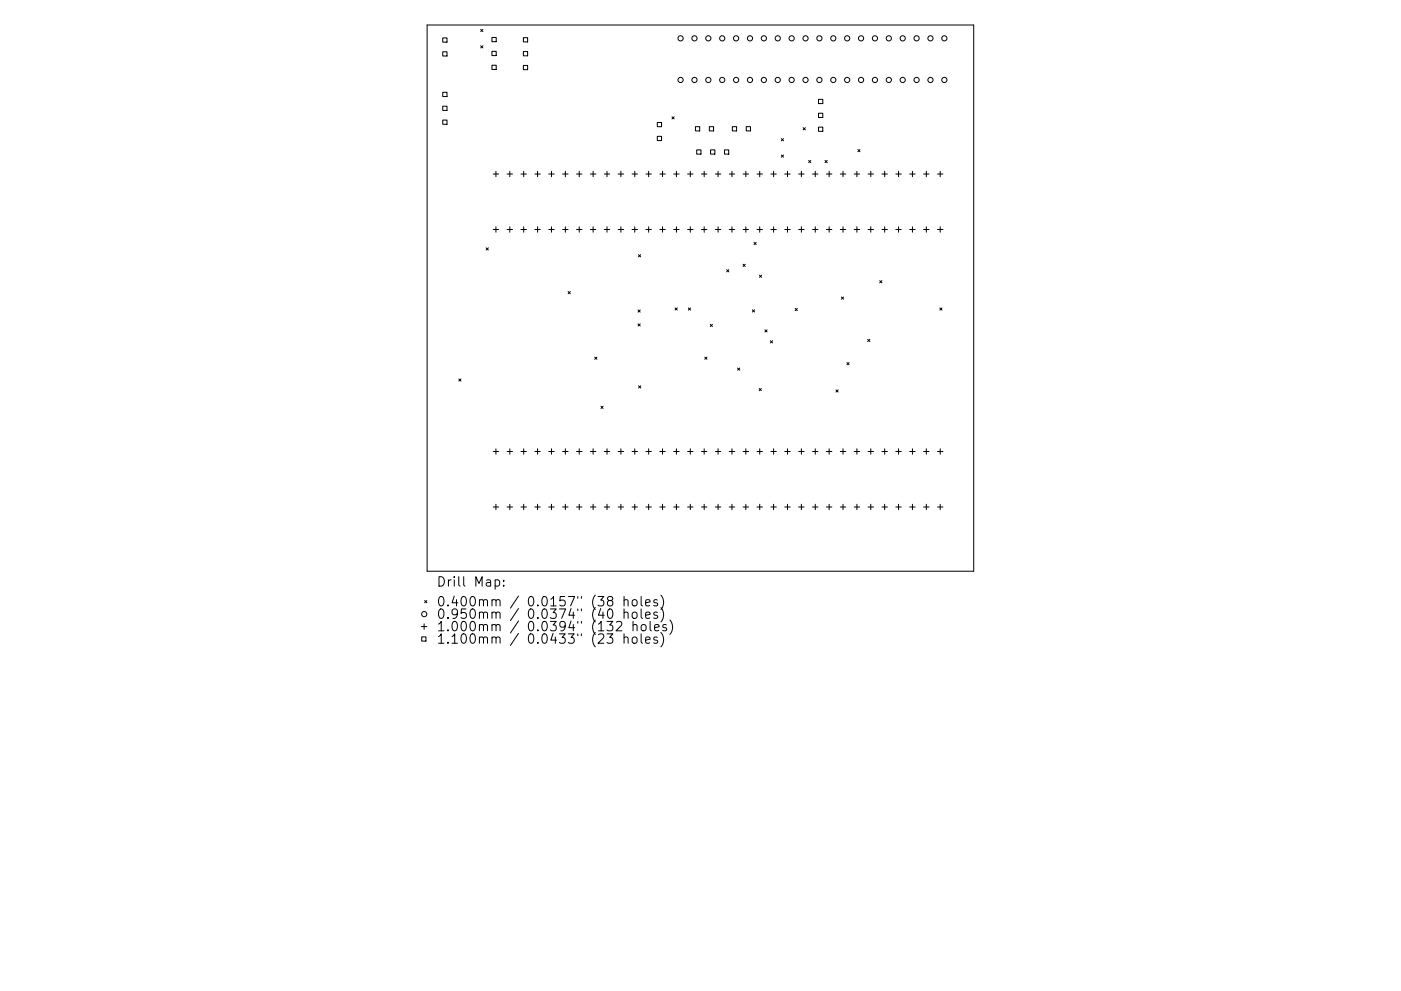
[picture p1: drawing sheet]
<svg xmlns="http://www.w3.org/2000/svg" width="297mm" height="210mm" viewBox="0 0 297 210" stroke-linecap="round" stroke-linejoin="round" font-family="sans-serif">
<defs><g id="words">
<g font-size="2.8">
<text x="92.5" y="124.5">Drill Map:</text>
<text x="92.5" y="128.7">0.400mm / 0.0157&quot; (38 holes)</text>
<text x="92.5" y="131.3">0.950mm / 0.0374&quot; (40 holes)</text>
<text x="92.5" y="133.9">1.000mm / 0.0394&quot; (132 holes)</text>
<text x="92.5" y="136.6">1.100mm / 0.0433&quot; (23 holes)</text>
</g>
</g></defs>
<g fill="none" stroke="#000" stroke-width=".21">
<path d="M90.6 5.3h115.8v115.9h-115.8zM93.9 8h.9v.9h-.9zM93.9 11h.9v.9h-.9zM93.9 19.6h.9v.9h-.9zM101.9 6.2l.5 .5M101.9 9.7l.5 .5M102.4 6.2l-.5 .5M102.4 9.7l-.5 .5M104.3 7.9h.9v1h-.9zM104.3 10.9h.9v.9h-.9zM104.3 13.8h.9v.9h-.9zM111 8h.9v.9h-.9z"/>
<path d="M111 10.9h.9v.9h-.9zM111 13.9h.9v.9h-.9zM93.9 22.5h.9v.9h-.9zM93.9 25.5h.9v.9h-.9zM104.6 36.9h1.1M105.1 36.3v1.2M107.5 36.9h1.2M108.1 36.3v1.2M110.5 36.9h1.1M111 36.3v1.2M113.4 36.9h1.2M114 36.3v1.2"/>
<path d="M116.3 36.9h1.2M116.9 36.3v1.2M119.3 36.9h1.1M119.9 36.3v1.2M122.2 36.9h1.2M122.8 36.3v1.2M125.2 36.9h1.1M125.8 36.3v1.2M128.1 36.9h1.2M128.7 36.3v1.2M131.1 36.9h1.1M131.6 36.3v1.2"/>
<path d="M134 36.9h1.2M134.6 36.3v1.2M136.9 36.9h1.2M137.5 36.3v1.2M139.4 26h.9v.9h-.9zM139.4 28.9h.9v.9h-.9zM139.9 36.9h1.1M140.5 36.3v1.2M142.5 24.8l.4 .4M142.8 36.9h1.2M142.9 24.8l-.4 .4M143.4 36.3v1.2"/>
<path d="M145.8 36.9h1.1M146.4 36.3v1.2M147.4 26.9h.9v.9h-.9zM147.7 31.8h.9v.9h-.9zM148.7 36.9h1.2M149.3 36.3v1.2M150.4 26.9h.9v.9h-.9zM150.7 31.8h.9v.9h-.9zM151.7 36.9h1.1M152.2 36.3v1.2M153.6 31.8h.9v.9h-.9zM154.6 36.9h1.2"/>
<path d="M155.2 36.3v1.2M155.3 26.9h.9v.9h-.9zM157.6 36.9h1.1M158.1 36.3v1.2M158.2 26.9h.9v.9h-.9zM160.5 36.9h1.2M161.1 36.3v1.2M163.4 36.9h1.2M164 36.3v1.2M165.7 29.4l.4 .5M165.7 32.9l.4 .5M166.1 29.4l-.4 .5"/>
<path d="M166.1 32.9l-.4 .5M166.4 36.9h1.1M167 36.3v1.2M169.3 36.9h1.2M169.9 36.3v1.2M170.3 27.1l.5 .5M170.8 27.1l-.5 .5M171.4 34l.5 .5M171.9 34l-.5 .5M172.3 36.9h1.1M172.8 36.3v1.2M173.5 21.1h.9v.9h-.9z"/>
<path d="M173.5 24h.9v.9h-.9zM173.5 27h.9v.9h-.9zM174.9 34l.5 .5M175.2 36.9h1.2M175.4 34l-.5 .5M175.8 36.3v1.2M178.2 36.9h1.1M178.7 36.3v1.2M181.1 36.9h1.2M181.7 36.3v1.2M181.9 31.7l.4 .5M182.3 31.7l-.4 .5"/>
<path d="M184 36.9h1.2M184.6 36.3v1.2M187 36.9h1.1M187.6 36.3v1.2M189.9 36.9h1.2M190.5 36.3v1.2M192.9 36.9h1.1M193.5 36.3v1.2M195.8 36.9h1.2M196.4 36.3v1.2M198.8 36.9h1.1M199.3 36.3v1.2"/>
<path d="M103.1 52.6l.4 .5M103.5 52.6l-.4 .5M104.6 48.7h1.1M105.1 48.1v1.2M107.5 48.7h1.2M108.1 48.1v1.2M110.5 48.7h1.1M111 48.1v1.2M113.4 48.7h1.2M114 48.1v1.2M116.3 48.7h1.2M116.9 48.1v1.2"/>
<path d="M119.3 48.7h1.1M119.9 48.1v1.2M122.2 48.7h1.2M122.8 48.1v1.2M125.2 48.7h1.1M125.8 48.1v1.2M128.1 48.7h1.2M128.7 48.1v1.2M131.1 48.7h1.1M131.6 48.1v1.2M134 48.7h1.2M134.6 48.1v1.2"/>
<path d="M135.4 54l.4 .5M135.8 54l-.4 .5M136.9 48.7h1.2M137.5 48.1v1.2M139.9 48.7h1.1M140.5 48.1v1.2M142.8 48.7h1.2M143.4 48.1v1.2M145.8 48.7h1.1M146.4 48.1v1.2M148.7 48.7h1.2M149.3 48.1v1.2"/>
<path d="M151.7 48.7h1.1M152.2 48.1v1.2M154.1 57.2l.4 .5M154.5 57.2l-.4 .5M154.6 48.7h1.2M155.2 48.1v1.2M157.5 56.1l.5 .4M157.6 48.7h1.1M158 56.1l-.5 .4M158.1 48.1v1.2M159.9 51.4l.4 .5M160.3 51.4l-.4 .5"/>
<path d="M160.5 48.7h1.2M161 58.4l.5 .4M161.1 48.1v1.2M161.5 58.4l-.5 .4M163.4 48.7h1.2M164 48.1v1.2M166.4 48.7h1.1M167 48.1v1.2M169.3 48.7h1.2M169.9 48.1v1.2M172.3 48.7h1.1M172.8 48.1v1.2"/>
<path d="M175.2 48.7h1.2M175.8 48.1v1.2M178.2 48.7h1.1M178.7 48.1v1.2M181.1 48.7h1.2M181.7 48.1v1.2M184 48.7h1.2M184.6 48.1v1.2M186.5 59.5l.5 .5M187 59.5l-.5 .5M187 48.7h1.1M187.6 48.1v1.2"/>
<path d="M189.9 48.7h1.2M190.5 48.1v1.2M192.9 48.7h1.1M193.5 48.1v1.2M195.8 48.7h1.2M196.4 48.1v1.2M198.8 48.7h1.1M199.3 48.1v1.2M120.5 61.9l.4 .4M120.9 61.9l-.4 .4M126.1 75.8l.5 .4M126.6 75.8l-.5 .4"/>
<path d="M135.3 65.8l.4 .4M135.3 68.7l.4 .5M135.7 65.8l-.4 .4M135.7 68.7l-.4 .5M143.1 65.3l.5 .5M143.6 65.3l-.5 .5M146 65.3l.4 .5M146.4 65.3l-.4 .5M149.4 75.8l.5 .4M149.9 75.8l-.5 .4M150.6 68.8l.5 .5M151.1 68.8l-.5 .5"/>
<path d="M156.4 78.1l.4 .4M156.8 78.1l-.4 .4M159.5 65.7l.5 .5M160 65.7l-.5 .5M162.2 70l.4 .4M162.6 70l-.4 .4M163.3 72.3l.5 .5M163.8 72.3l-.5 .5M168.6 65.4l.5 .5M169.1 65.4l-.5 .5M178.4 63l.5 .5M178.9 63l-.5 .5"/>
<path d="M179.6 76.9l.4 .5M180 76.9l-.4 .5M184 72l.4 .5M184.4 72l-.4 .5M199.3 65.3l.4 .5M199.7 65.3l-.4 .5M97.3 80.4l.4 .5M97.7 80.4l-.4 .5M104.6 95.8h1.1M105.1 95.2v1.2M107.5 95.8h1.2M108.1 95.2v1.2"/>
<path d="M110.5 95.8h1.1M111 95.2v1.2M113.4 95.8h1.2M114 95.2v1.2M116.3 95.8h1.2M116.9 95.2v1.2M119.3 95.8h1.1M119.9 95.2v1.2M122.2 95.8h1.2M122.8 95.2v1.2M125.2 95.8h1.1M125.8 95.2v1.2"/>
<path d="M127.4 86.2l.5 .5M127.9 86.2l-.5 .5M128.1 95.8h1.2M128.7 95.2v1.2M131.1 95.8h1.1M131.6 95.2v1.2M134 95.8h1.2M134.6 95.2v1.2M135.4 81.9l.5 .4M135.9 81.9l-.5 .4M136.9 95.8h1.2M137.5 95.2v1.2"/>
<path d="M139.9 95.8h1.1M140.5 95.2v1.2M142.8 95.8h1.2M143.4 95.2v1.2M145.8 95.8h1.1M146.4 95.2v1.2M148.7 95.8h1.2M149.3 95.2v1.2M151.7 95.8h1.1M152.2 95.2v1.2M154.6 95.8h1.2M155.2 95.2v1.2"/>
<path d="M157.6 95.8h1.1M158.1 95.2v1.2M160.5 95.8h1.2M161 82.4l.4 .5M161.1 95.2v1.2M161.4 82.4l-.4 .5M163.4 95.8h1.2M164 95.2v1.2M166.4 95.8h1.1M167 95.2v1.2M169.3 95.8h1.2M169.9 95.2v1.2"/>
<path d="M172.3 95.8h1.1M172.8 95.2v1.2M175.2 95.8h1.2M175.8 95.2v1.2M177.2 82.7l.5 .5M177.7 82.7l-.5 .5M178.2 95.8h1.1M178.7 95.2v1.2M181.1 95.8h1.2M181.7 95.2v1.2M184 95.8h1.2M184.6 95.2v1.2"/>
<path d="M187 95.8h1.1M187.6 95.2v1.2M189.9 95.8h1.2M190.5 95.2v1.2M192.9 95.8h1.1M193.5 95.2v1.2M195.8 95.8h1.2M196.4 95.2v1.2M198.8 95.8h1.1M199.3 95.2v1.2M104.6 107.6h1.1M105.1 107v1.1"/>
<path d="M107.5 107.6h1.2M108.1 107v1.1M110.5 107.6h1.1M111 107v1.1M113.4 107.6h1.2M114 107v1.1M116.3 107.6h1.2M116.9 107v1.1M119.3 107.6h1.1M119.9 107v1.1M122.2 107.6h1.2M122.8 107v1.1"/>
<path d="M125.2 107.6h1.1M125.8 107v1.1M128.1 107.6h1.2M128.7 107v1.1M131.1 107.6h1.1M131.6 107v1.1M134 107.6h1.2M134.6 107v1.1M136.9 107.6h1.2M137.5 107v1.1M139.9 107.6h1.1M140.5 107v1.1"/>
<path d="M142.8 107.6h1.2M143.4 107v1.1M145.8 107.6h1.1M146.4 107v1.1M148.7 107.6h1.2M149.3 107v1.1M151.7 107.6h1.1M152.2 107v1.1M154.6 107.6h1.2M155.2 107v1.1M157.6 107.6h1.1M158.1 107v1.1"/>
<path d="M160.5 107.6h1.2M161.1 107v1.1M163.4 107.6h1.2M164 107v1.1M166.4 107.6h1.1M167 107v1.1M169.3 107.6h1.2M169.9 107v1.1M172.3 107.6h1.1M172.8 107v1.1M175.2 107.6h1.2M175.8 107v1.1"/>
<path d="M178.2 107.6h1.1M178.7 107v1.1M181.1 107.6h1.2M181.7 107v1.1M184 107.6h1.2M184.6 107v1.1M187 107.6h1.1M187.6 107v1.1M189.9 107.6h1.2M190.5 107v1.1M192.9 107.6h1.1M193.5 107v1.1"/>
<path d="M195.8 107.6h1.2M196.4 107v1.1M198.8 107.6h1.1M199.3 107v1.1M89.3 132.9h1.2M89.4 135.1h.9v.9h-.9zM89.9 132.4v1.1M90 127.4l.5 .5M90.5 127.4l-.5 .5M105 123.1l.6-.1 .3 .4v.6l-.2 .3h-.7M106.8 124.2v.2M106.8 123.1v.2"/>
<path d="M128.7 134.5h1.2l-.6 .7 .5 .2v.9l-.2 .2h-.6l-.3-.2M129 129.4l.5-.2a1.25 1.25 0 0 1 0 2l-.4-.1-.2-.3-.1-.8zM129.2 127.4l-.4-.4 .1-.3 .3-.1 .5 .1 .2 .2-.1 .3-.8 .3-.2 .3v.4l.4 .4h.4l.3-.4v-.4l-.3-.4M130.7 132l.3-.2h.5l.2 .2 .1 .4-.1 .3-1.1 1.1h1.2M132.3 127.4l.3-.2 .5 .1 .1 1.3M132.3 130.1a.5 .5 0 0 1 .9 0v1.1M132.3 135.3a.5 .5 0 0 1 .9 .1v1.1M132.3 126.6v2M132.3 129.2v2M132.3 134.5v2M134.1 130.1a.54 .54 0 0 1 .6-.2 .54 .54 0 0 1 .4 .3v.6a.54 .54 0 0 1-.5 .4 .54 .54 0 0 1-.6-.4zM134.1 135.3a.54 .54 0 0 1 .6-.2 .54 .54 0 0 1 .4 .4v.6a.54 .54 0 0 1-.5 .4 .54 .54 0 0 1-.6-.4z"/>
<path d="M134.2 127.3l.2-.1a.54 .54 0 0 1 .7 .4v.6a.54 .54 0 0 1-.5 .4 .54 .54 0 0 1-.6-.4v-.6zM134.2 132.7a.5 .5 0 0 1 .9 .1v1M134.2 131.8v2M135.9 126.6v1.7l.3 .3M135.9 129.2v1.7l.3 .3M135.9 134.5v1.7l.3 .3M136 132.7a.54 .54 0 0 1 .6-.2 .54 .54 0 0 1 .4 .4v.6a.54 .54 0 0 1-.5 .4 .54 .54 0 0 1-.6-.4zM136.9 127.9l.9-.2-.1-.4-.5-.1-.3 .3 .1 1h.7M136.9 130.5l.9-.2-.1-.3-.5-.1-.3 .2 .1 1h.7M136.9 135.8l.9-.2-.1-.4-.5-.1-.3 .3 .1 1h.7M137.8 131.8v1.8l.3 .2M138.8 133.2l.9-.2-.1-.4-.5-.1-.3 .3 .1 .9h.7"/>
<path d="M139.4 127.3l-.5-.1-.3 .3 .1 .3 .7 .2v.5h-.8M139.4 130l-.5-.1-.3 .2 .1 .3 .7 .2v.5h-.8M139.4 135.2l-.5-.1-.3 .3 .1 .3 .7 .2v.5h-.8M140.1 126.3a2.29 2.29 0 0 1 0 3M140.1 128.9a2.29 2.29 0 0 1 0 3.1M140.1 134.2a2.29 2.29 0 0 1 0 3M141.3 132.6l-.5-.1-.3 .3 .1 .3 .7 .2v.4h-.8M142 131.6a2.29 2.29 0 0 1 0 3"/>
<circle cx="144.3" cy="17" r=".55"/>
<circle cx="144.3" cy="8.1" r=".55"/>
<circle cx="147.2" cy="17" r=".55"/>
<circle cx="147.2" cy="8.1" r=".55"/>
<circle cx="150.2" cy="17" r=".55"/>
<circle cx="150.2" cy="8.1" r=".55"/>
<circle cx="153.1" cy="17" r=".55"/>
<circle cx="153.1" cy="8.1" r=".55"/>
<circle cx="156.1" cy="17" r=".55"/>
<circle cx="156.1" cy="8.1" r=".55"/>
<circle cx="159" cy="17" r=".55"/>
<circle cx="159" cy="8.1" r=".55"/>
<circle cx="162" cy="17" r=".55"/>
<circle cx="162" cy="8.1" r=".55"/>
<circle cx="164.9" cy="17" r=".55"/>
<circle cx="164.9" cy="8.1" r=".55"/>
<circle cx="167.8" cy="17" r=".55"/>
<circle cx="167.8" cy="8.1" r=".55"/>
<circle cx="170.8" cy="17" r=".55"/>
<circle cx="170.8" cy="8.1" r=".55"/>
<circle cx="173.7" cy="17" r=".55"/>
<circle cx="173.7" cy="8.1" r=".55"/>
<circle cx="176.7" cy="17" r=".55"/>
<circle cx="176.7" cy="8.1" r=".55"/>
<circle cx="179.6" cy="17" r=".55"/>
<circle cx="179.6" cy="8.1" r=".55"/>
<circle cx="182.6" cy="17" r=".55"/>
<circle cx="182.6" cy="8.1" r=".55"/>
<circle cx="185.5" cy="17" r=".55"/>
<circle cx="185.5" cy="8.1" r=".55"/>
<circle cx="188.4" cy="17" r=".55"/>
<circle cx="188.4" cy="8.1" r=".55"/>
<circle cx="191.4" cy="17" r=".55"/>
<circle cx="191.4" cy="8.1" r=".55"/>
<circle cx="194.3" cy="17" r=".55"/>
<circle cx="194.3" cy="8.1" r=".55"/>
<circle cx="197.3" cy="17" r=".55"/>
<circle cx="197.3" cy="8.1" r=".55"/>
<circle cx="200.2" cy="17" r=".55"/>
<circle cx="200.2" cy="8.1" r=".55"/>
<circle cx="89.9" cy="130.3" r=".55"/>
</g>
<use href="#words"/>
</svg>
